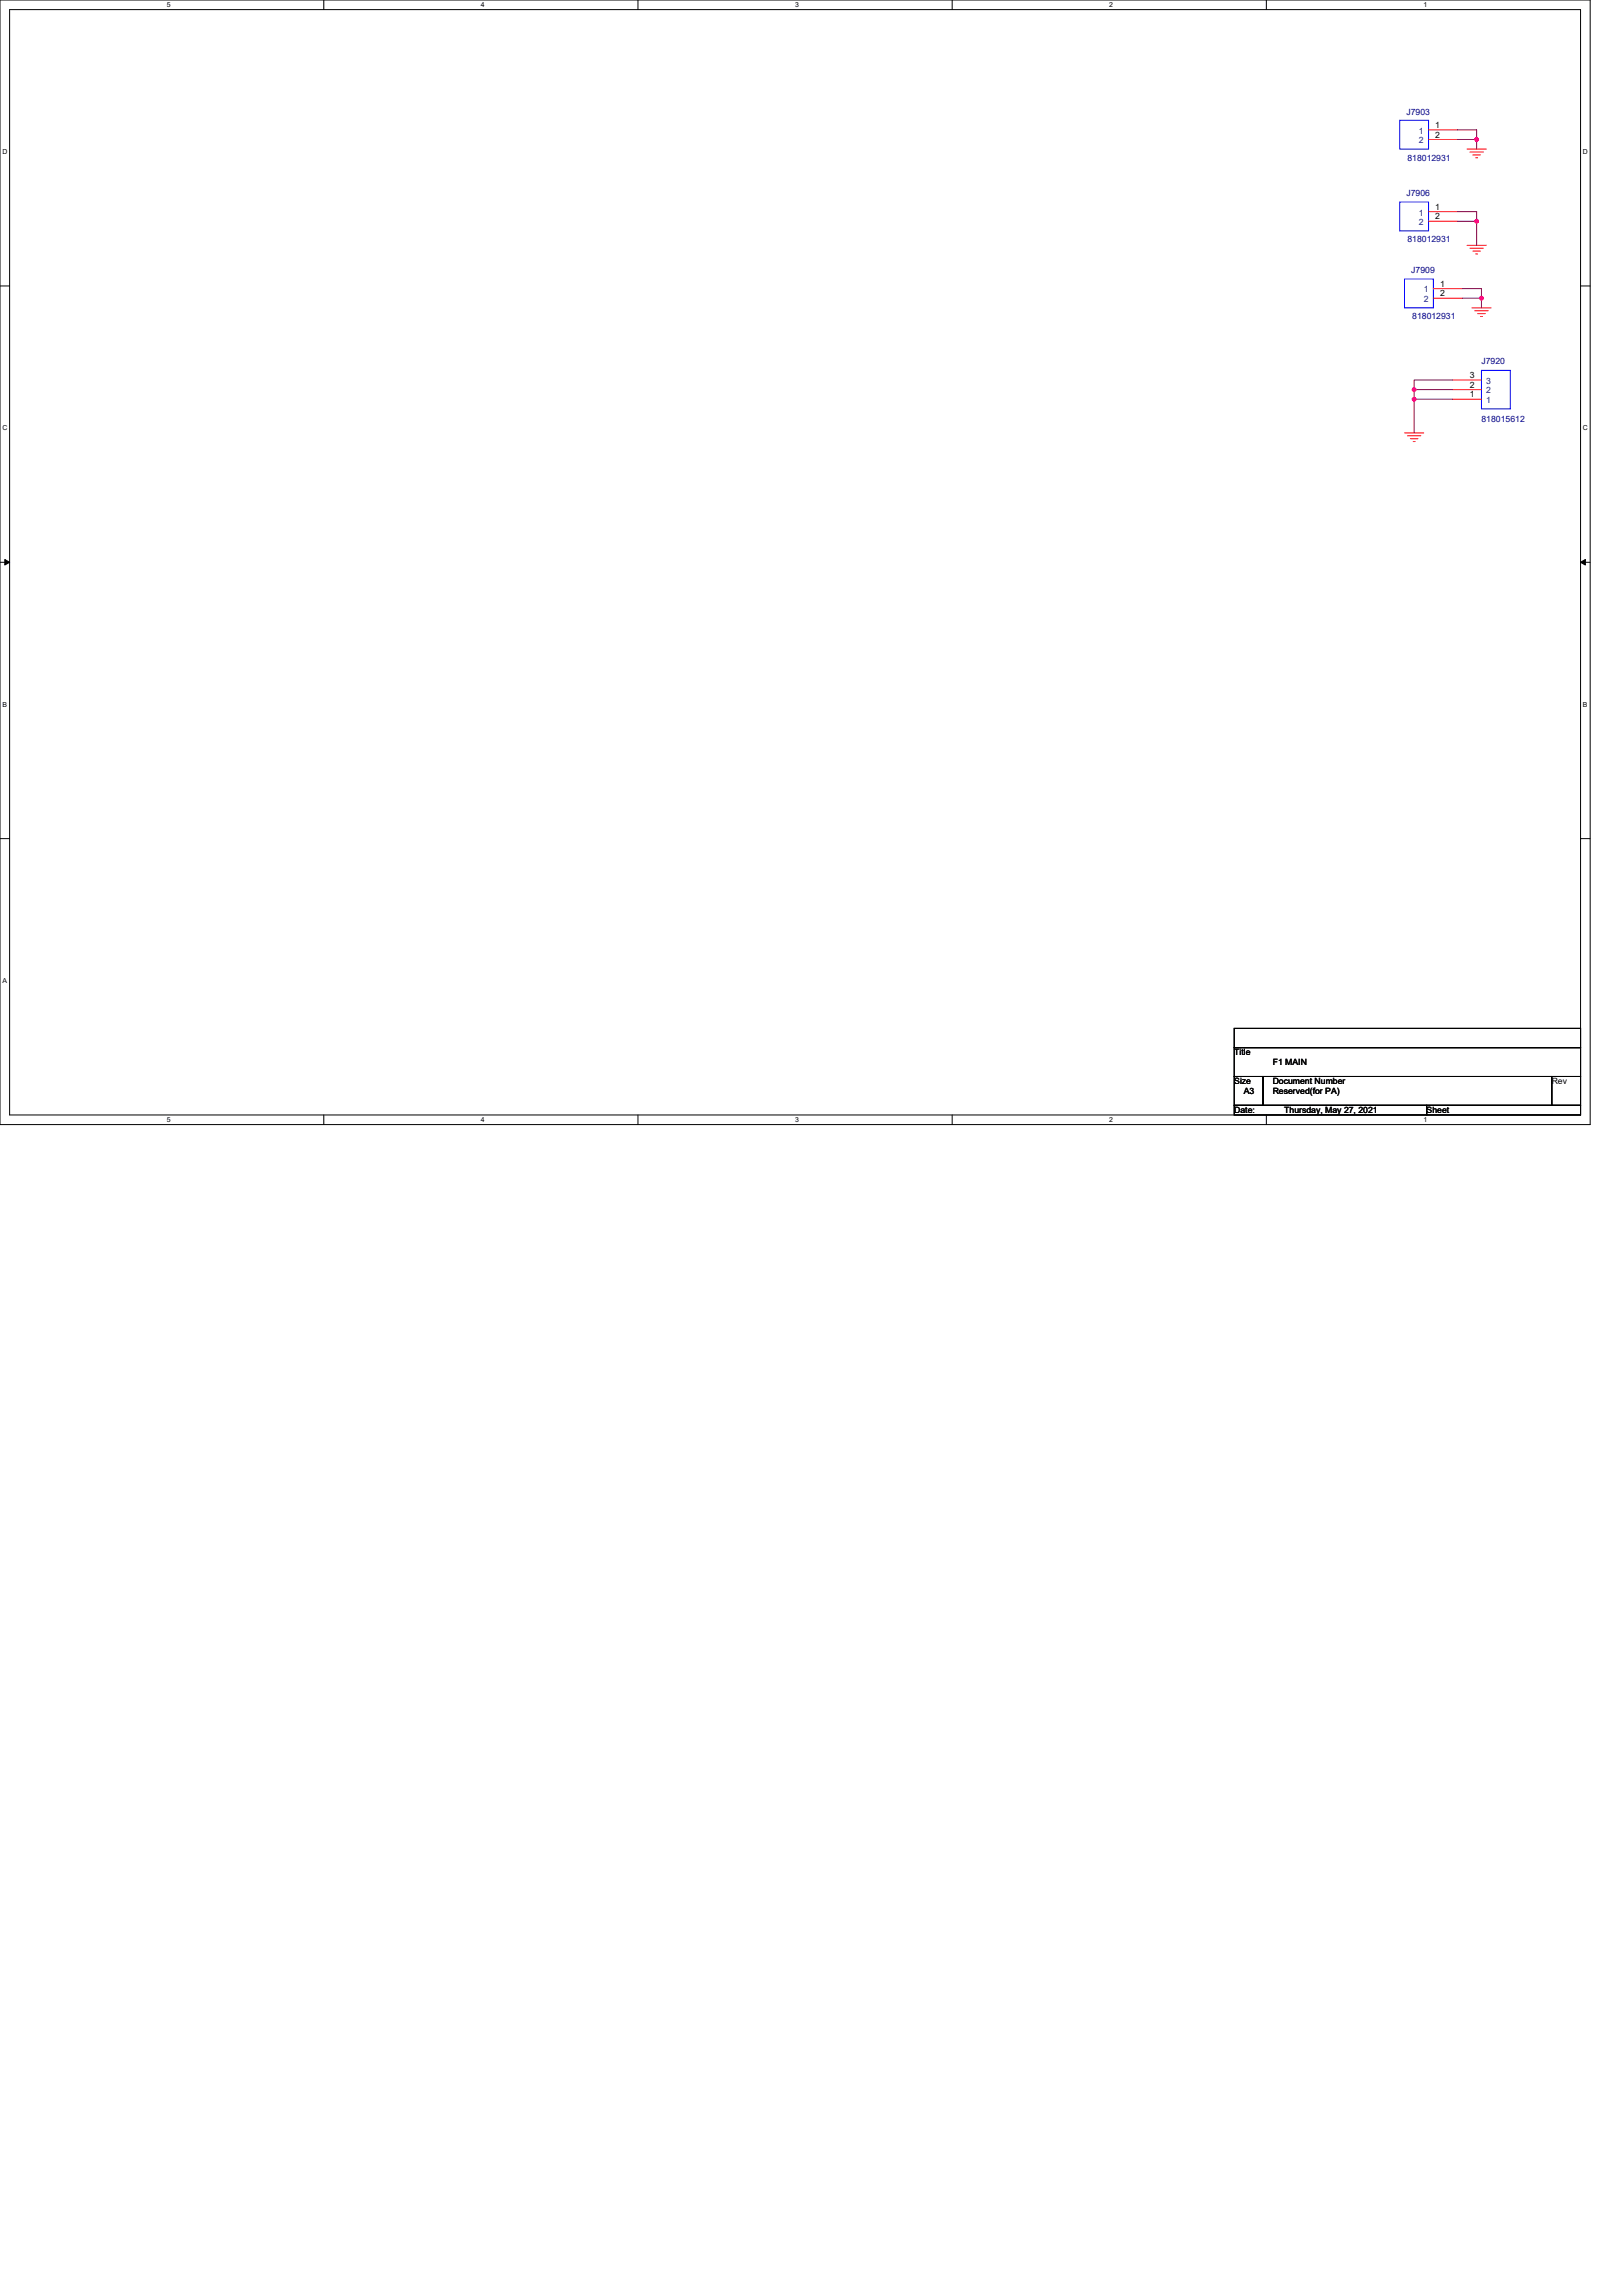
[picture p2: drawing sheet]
<svg xmlns="http://www.w3.org/2000/svg" width="210mm" height="297mm" viewBox="0 0 210 297" stroke-linecap="round" stroke-linejoin="round" font-family="sans-serif">
<defs><g id="words">
<g font-size="1.1" fill="#000080">
<text x="182" y="14.8">J7903</text>
<text x="182.1" y="20.8">818012931</text>
<text x="182" y="25.4">J7906</text>
<text x="182.1" y="31.4">818012931</text>
<text x="182.6" y="35.4">J7909</text>
<text x="182.7" y="41.3">818012931</text>
<text x="191.7" y="47.1">J7920</text>
<text x="191.7" y="54.6">818015612</text>
</g>
<g font-size="1.1" fill="#004080">
<text x="183.6" y="17.3">1</text>
<text x="183.6" y="18.5">2</text>
<text x="183.6" y="27.9">1</text>
<text x="183.6" y="29.1">2</text>
<text x="184.2" y="37.8">1</text>
<text x="184.2" y="39.1">2</text>
<text x="192.3" y="52.2">1</text>
<text x="192.3" y="50.9">2</text>
<text x="192.3" y="49.7">3</text>
</g>
<g font-size="1.1">
<text x="185.7" y="16.5">1</text>
<text x="185.7" y="17.8">2</text>
<text x="185.7" y="27.1">1</text>
<text x="185.7" y="28.4">2</text>
<text x="186.3" y="37.1">1</text>
<text x="186.3" y="38.3">2</text>
<text x="190.2" y="51.4">1</text>
<text x="190.2" y="50.2">2</text>
<text x="190.2" y="48.9">3</text>
<text x="159.7" y="136.5">Title</text>
<text x="164.7" y="137.8">F1 MAIN</text>
<text x="159.7" y="140.3">Size</text>
<text x="160.9" y="141.5">A3</text>
<text x="164.7" y="140.3">Document Number</text>
<text x="164.7" y="141.5">Reserved(for PA)</text>
<text x="200.8" y="140.3">Rev</text>
<text x="159.7" y="144">Date:</text>
<text x="166.2" y="144">Thursday, May 27, 2021</text>
<text x="184.6" y="144">Sheet</text>
</g>
<g font-size=".9">
<text x="21.6" y=".9">5</text>
<text x="62.2" y=".9">4</text>
<text x="102.9" y=".9">3</text>
<text x="143.5" y=".9">2</text>
<text x="184.2" y=".9">1</text>
<text x=".3" y="19.9">D</text>
<text x="204.8" y="19.9">D</text>
<text x=".3" y="55.7">C</text>
<text x="204.8" y="55.7">C</text>
<text x=".3" y="91.4">B</text>
<text x="204.8" y="91.4">B</text>
<text x=".3" y="127.2">A</text>
<text x="21.6" y="145.2">5</text>
<text x="62.2" y="145.2">4</text>
<text x="102.9" y="145.2">3</text>
<text x="143.5" y="145.2">2</text>
<text x="184.2" y="145.2">1</text>
</g>
</g></defs>
<path d="M0 0h205.7v145.5h-205.7zM1.2 1.2h203.3v143h-203.3z" fill="none" stroke="#000" stroke-width=".13"/>
<g fill="#fff">
<path d="M21.6 .1h.5v1h-.5z"/>
<path d="M21.6 144.4h.5v1h-.5z"/>
</g>
<path d="M41.9 0v1.2M41.9 144.2v1.3" fill="none" stroke="#000" stroke-width=".13"/>
<g fill="#fff">
<path d="M62.2 .1h.5v1h-.5z"/>
<path d="M62.2 144.4h.5v1h-.5z"/>
</g>
<path d="M82.5 0v1.2M82.5 144.2v1.3" fill="none" stroke="#000" stroke-width=".13"/>
<g fill="#fff">
<path d="M102.9 .1h.5v1h-.5z"/>
<path d="M102.9 144.4h.5v1h-.5z"/>
</g>
<path d="M123.2 0v1.2M123.2 144.2v1.3" fill="none" stroke="#000" stroke-width=".13"/>
<g fill="#fff">
<path d="M143.5 .1h.5v1h-.5z"/>
<path d="M143.5 144.4h.5v1h-.5z"/>
</g>
<path d="M163.8 0v1.2M163.8 144.2v1.3" fill="none" stroke="#000" stroke-width=".13"/>
<g fill="#fff">
<path d="M184.2 .1h.5v1h-.5z"/>
<path d="M184.2 144.4h.5v1h-.5z"/>
<path d="M.3 19.1h.7v1h-.7z"/>
<path d="M204.8 19.1h.6v1h-.6z"/>
<path d="M.3 54.9h.7v1h-.7z"/>
<path d="M204.8 54.9h.6v1h-.6z"/>
</g>
<path d="M0 37h1.2M204.5 37h1.2" fill="none" stroke="#000" stroke-width=".13"/>
<g fill="#fff">
<path d="M.3 90.6h.6v1h-.6z"/>
<path d="M204.8 90.6h.6v1h-.6z"/>
</g>
<path d="M0 72.7h1.2M204.5 72.7h1.2" fill="none" stroke="#000" stroke-width=".13"/>
<path d="M.6 72.4l.6 .3-.6 .4zM204.5 72.7l.6-.3v.7z" fill="#000" stroke="#000" stroke-width=".13"/>
<path d="M.3 126.4h.6v1h-.6z" fill="#fff"/>
<path d="M0 108.5h1.2M204.5 108.5h1.2M159.7 133h44.8v2.5h-44.8zM159.7 135.5h44.8v3.8h-44.8zM159.7 139.3h3.7v3.7h-3.7zM163.4 139.3h37.4v3.7h-37.4zM200.8 139.3h3.7v3.7h-3.7zM159.7 143h24.9v1.2h-24.9zM184.6 143h19.9v1.2h-19.9z" fill="none" stroke="#000" stroke-width=".13"/>
<g fill="none" stroke="#f00" stroke-width=".13">
<path d="M184.8 16.8h3.8M184.8 18h3.8M189.8 19.3h2.5M190.2 19.7h1.7M184.8 27.4h3.8M184.8 28.6h3.8M185.4 37.3h3.8M185.4 38.6h3.8M189.8 31.7h2.5M190.2 32.1h1.7M190.4 39.8h2.5M190.6 20h.9"/>
<path d="M190.6 32.5h.9M190.9 20.4h.3M190.9 32.9h.3M181.7 56h2.5M182.1 56.4h1.7M182.5 56.8h1M182.8 57.1h.3M187.9 51.7h3.8M187.9 50.4h3.8M187.9 49.2h3.8M190.8 40.2h1.7M191.2 40.6h1"/>
<path d="M191.5 40.9h.3"/>
</g>
<path d="M181.1 15.6h3.7v3.7h-3.7zM181.1 26.1h3.7v3.8h-3.7zM181.7 36.1h3.7v3.7h-3.7zM191.7 47.9h3.7v5h-3.7z" fill="none" stroke="#00f" stroke-width=".13"/>
<g fill="none" stroke="#800040" stroke-width=".13">
<path d="M188.6 16.8h2.4v1.2M188.6 18h2.4M191 18v1.3M188.6 27.4h2.4v1.2M188.6 28.6h2.4M189.2 37.3h2.5v1.3M189.2 38.6h2.5M191 28.6v3.1M191.7 38.6v1.2M183 50.4h4.9M183 51.7h4.9M183 50.4v5.6"/>
<path d="M187.9 49.2h-4.9v1.2"/>
</g>
<g fill="#f0f" stroke="#f0f" stroke-width=".13">
<circle cx="191" cy="18" r=".24"/>
<circle cx="191" cy="28.6" r=".24"/>
<circle cx="191.7" cy="38.6" r=".24"/>
<circle cx="183" cy="50.4" r=".24"/>
<circle cx="183" cy="51.6" r=".24"/>
</g>
<use href="#words"/>
</svg>
